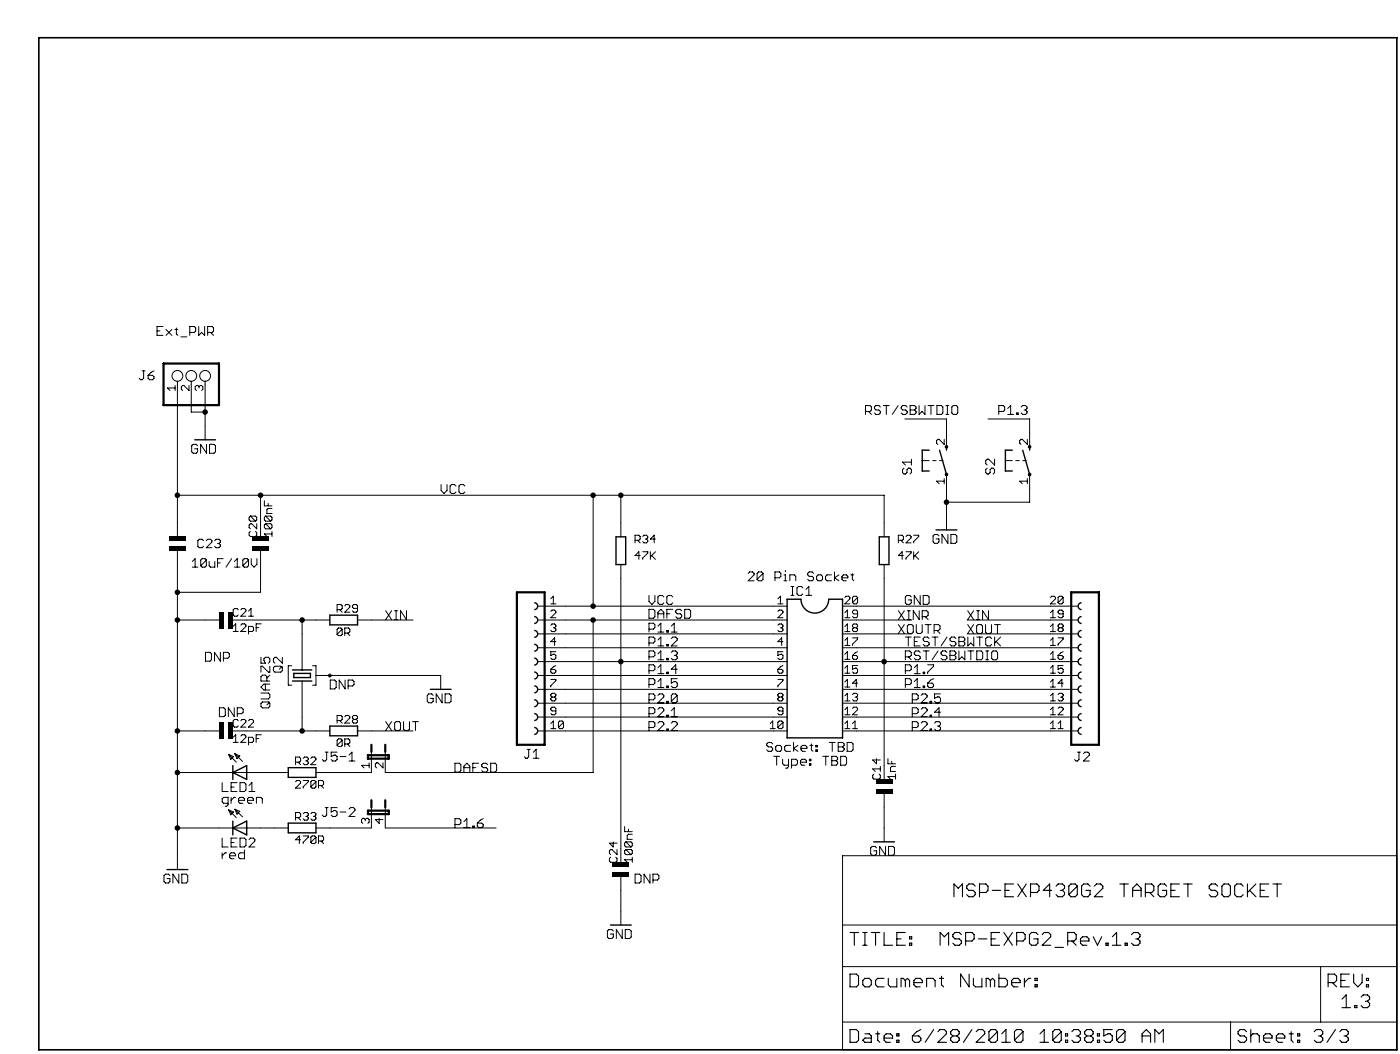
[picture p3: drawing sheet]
<svg xmlns="http://www.w3.org/2000/svg" width="257mm" height="193mm" viewBox="0 0 257 193" stroke-linecap="round" stroke-linejoin="round" font-family="sans-serif">
<g fill="none" stroke="#000" stroke-width=".2">
<path d="M155.8 178.5h1.2l.4 .4v1.5l-.4 .4h-1.2zM155.8 170.8h1.6M156.6 170.8v2.4M158.1 170.8h.8M158.1 173.2h.8M158.5 179.2h.8l.4 .4v.8l-.4 .4h-.8l-.4-.4v-.8zM158.5 170.8v2.4M159.7 170.8h1.6M160.5 170.8v2.4M162 170.8v2.4h1.6M162 179.2h-1.1l-.4 .4v.8l.4 .4h1.1M162.8 179.2v1.2l.4 .4h1.2v-1.6"/>
<path d="M164.4 172h.8M165.9 170.8h-1.5v2.4h1.5M165.9 179.6l-.3-.4h-.4v1.6M165.9 179.6l.4-.4 .4 .4v1.2M165.9 179.6v1.2M166.7 172.8h.4v.4h-.4zM166.7 171.6h.4v.4h-.4zM172.2 179.2h.8M172.3 173.2v-2.4l.8 .8 .8-.8v2.4M172.6 178.9v1.5l.4 .4M174.9 164.3v-2.3l.7 .7 .8-.7v2.3M176.2 171.2l-.4-.4h-.8l-.3 .4v.4l.3 .4h.8l.4 .4v.4l-.4 .4h-.8l-.3-.4"/>
<path d="M177 172.4h1.2l.4-.4v-.8l-.4-.4h-1.2v2.4M177.6 178.5v2.3l-1.5-2.3v2.3M178.4 179.2v1.2l.4 .4h1.2v-1.6M178.8 162.3l-.4-.3h-.8l-.4 .3v.4l.4 .4h.8l.4 .4v.4l-.4 .4h-.8l-.4-.4M179.3 172h1.6M179.5 163.5h1.2l.4-.4v-.8l-.4-.3h-1.2v2.3M181.5 179.6l-.4-.4h-.3v1.6M181.5 179.6v1.2M181.5 179.6l.4-.4 .4 .4v1.2M181.7 172h.8M181.9 163.1h1.5M183.1 178.5v2.3h1.2l.4-.4v-.8l-.4-.4h-1.2"/>
<path d="M183.2 170.8h-1.5v2.4h1.5M184 170.8l1.6 2.4M184.2 163.1h.8M185.6 170.8l-1.6 2.4M185.8 162h-1.6v2.3h1.6M186.4 172.4h1.1l.4-.4v-.8l-.4-.4h-1.1v2.4M186.6 162l1.5 2.3M187.8 179.2v1.6M188.1 162l-1.5 2.3M188.9 163.5h1.2l.4-.4v-.8l-.4-.3h-1.2v2.3M188.9 179.2h-.3l-.8 .8M189.7 179.2h.4v.4h-.4z"/>
<path d="M190.2 171.2l-.3-.4h-.8l-.4 .4v1.6l.4 .4h.8l.3-.4v-.8h-.7M191 171.2l.4-.4h.8l.4 .4v.4l-1.6 1.6h1.6M192.8 163.1h-1.6l1.2-1.1v2.3M193.4 173.6h1.5M193.6 162.3l.4-.3h.7l.4 .3v.4l-.4 .4M194.3 163.1h.4M194.7 163.1l.4 .4v.4l-.4 .4h-.7l-.4-.4M195.7 172.4h1.2l.4-.4v-.8l-.4-.4h-1.2v2.4M196.5 172.4l.8 .8M197.5 162.3l-.4-.3h-.8l-.4 .3v1.6M197.5 162.3v1.6l-.4 .4h-.8l-.4-.4M197.5 162.3l-1.6 1.6"/>
<path d="M198 172.4h1.6v-.4l-.4-.4h-.8l-.4 .4v.8l.4 .4h.8M199.8 162.3l-.4-.3h-.8l-.4 .3v1.6l.4 .4h.8l.4-.4v-.8h-.8M200.4 171.6l.8 1.6 .7-1.6M200.6 162.3l.4-.3h.8l.3 .3v.4l-1.5 1.6h1.5M202.7 172.8h.4v.4h-.4zM203.9 171.6l.8-.8v2.4M203.9 173.2h1.6M205.3 162h1.5M206 162v2.3M206.2 172.8h.4v.4h-.4zM207.4 171.2l.4-.4h.8l.4 .4v.4l-.4 .4M207.6 163.1h1.6"/>
<path d="M207.6 164.3v-1.6l.8-.7 .8 .7v1.6M208.2 172h.4M208.6 172l.4 .4v.4l-.4 .4h-.8l-.4-.4M209.9 163.5h1.2l.4-.4v-.8l-.4-.3h-1.2v2.3M210.7 163.5l.8 .8M213.8 162.3l-.4-.3h-.7l-.4 .3v1.6l.4 .4h.7l.4-.4v-.8h-.7M214.6 163.1h.8M216.2 162h-1.6v2.3h1.6M217 162h1.5M217.7 162v2.3M223.2 162.3l-.4-.3h-.8l-.4 .3v.4l.4 .4h.8l.4 .4v.4l-.4 .4h-.8l-.4-.4M224.4 162h.7l.4 .3v1.6l-.4 .4h-.7l-.4-.4v-1.6z"/>
<path d="M227.9 162.3l-.4-.3h-.8l-.4 .3v1.6l.4 .4h.8l.4-.4M228.6 162v2.3M229 163.1l1.2 1.2M230.2 162l-1.6 1.5M231 163.1h.8M232.5 162h-1.5v2.3h1.5M233.3 162h1.6M234.1 162v2.3M245.8 179.6h.8M247.3 178.5h-1.5v2.3h1.5M248.1 178.5v1.5l.8 .8 .8-.8v-1.5M250.5 179.2h.3v.4h-.3z"/>
<path d="M155.8 188.6h1.2l.4 .4v1.6l-.4 .4h-1.2zM158.5 189.4h.8l.4 .4v1.2h-1.2l-.4-.4 .4-.4h1.2M160.5 189.4h.8M160.9 189v1.6l.4 .4M162 190.2h1.6v-.4l-.4-.4h-.8l-.4 .4v.8l.4 .4h.8M164.4 190.6h.4v.4h-.4zM164.4 189.4h.4v.4h-.4zM167.2 189.8h1.2l.4 .4v.4l-.4 .4h-.8l-.4-.4zM167.5 180h1.6v-.4l-.4-.4h-.8l-.4 .4v.8l.4 .4h.8M168.8 188.6l-.8 .4-.8 .8M169.8 180.8v-1.6h1.2l.4 .4v1.2M171.1 188.6l-1.5 2.4"/>
<path d="M171.9 189l.4-.4h.8l.4 .4v.4l-1.6 1.6h1.6M174.6 189.8l-.3 .4v.4l.3 .4h.8l.4-.4v-.4l-.4-.4M174.6 189.8l-.3-.4v-.4l.3-.4h.8l.4 .4v.4l-.4 .4M174.6 189.8h.8M178.2 188.6l-1.6 2.4M178.9 189l.4-.4h.8l.4 .4v.4l-1.6 1.6h1.6M182.8 189v1.6l-.4 .4h-.7l-.4-.4M182.8 189l-.4-.4h-.7l-.4 .4v1.6M182.8 189l-1.5 1.6M183.6 191h1.6M183.6 189.4l.8-.8v2.4M185.4 180h1.6v-.4l-.4-.4h-.8l-.4 .4v.8l.4 .4h.8"/>
<path d="M187.5 189v1.6l-.4 .4h-.8l-.4-.4M187.5 189l-.4-.4h-.8l-.4 .4v1.6M187.5 189l-1.6 1.6M189.7 180.4h.4v.4h-.4zM190.6 191h1.6M190.6 189.4l.8-.8v2.4M194.5 189v1.6l-.4 .4h-.7l-.4-.4M194.5 189l-.4-.4h-.7l-.4 .4v1.6M194.5 189l-1.5 1.6M195.3 190.6h.4v.4h-.4zM195.3 189.4h.4v.4h-.4zM196.5 189l.4-.4h.7l.4 .4v.4l-.4 .4"/>
<path d="M197.3 189.8h.3M197.6 189.8l.4 .4v.4l-.4 .4h-.7l-.4-.4M199.2 189.8l-.4 .4v.4l.4 .4h.8l.4-.4v-.4l-.4-.4M199.2 189.8l-.4-.4v-.4l.4-.4h.8l.4 .4v.4l-.4 .4M199.2 189.8h.8M201.2 190.6h.3v.4h-.3zM201.2 189.4h.3v.4h-.3zM203.9 188.6h-1.6v1.2l.8-.4h.4l.4 .4v.8l-.4 .4h-.8l-.4-.4M206.2 189v1.6l-.4 .4h-.8l-.3-.4M206.2 189l-.4-.4h-.8l-.3 .4v1.6M206.2 189l-1.5 1.6M209.3 189.8h1.6"/>
<path d="M209.3 191v-1.6l.8-.8 .8 .8v1.6M211.7 191v-2.4l.8 .8 .7-.8v2.4M228.5 189l-.4-.4h-.8l-.4 .4v.4l.4 .4h.8l.4 .4v.4l-.4 .4h-.8l-.4-.4M229.3 189.8l.4-.4h.7l.4 .4v1.2M229.3 188.6v2.4M231.6 190.2h1.6v-.4l-.4-.4h-.8l-.4 .4v.8l.4 .4h.8M233.9 190.2h1.6v-.4l-.4-.4h-.8l-.4 .4v.8l.4 .4h.8M236.3 189.4h.8M236.7 189v1.6l.4 .4M237.8 190.6h.4v.4h-.4zM237.8 189.4h.4v.4h-.4zM240.9 189l.4-.4h.8l.4 .4v.4l-.4 .4"/>
<path d="M241.7 189.8h.4M242.1 189.8l.4 .4v.4l-.4 .4h-.8l-.4-.4M243.4 180h1.2l.4-.4v-.7l-.4-.4h-1.2v2.3M244.2 180l.8 .8M244.8 188.6l-1.6 2.4M245.6 189l.4-.4h.7l.4 .4v.4l-.4 .4M246 183.1l.8-.8v2.3M246 184.6h1.5M246.4 189.8h.3M246.7 189.8l.4 .4v.4l-.4 .4h-.7l-.4-.4M248.3 184.2h.4v.4h-.4zM249.5 182.7l.4-.4h.8l.3 .4v.4l-.3 .3"/>
<path d="M250.3 183.4h.4M250.5 180.4h.3v.4h-.3zM250.7 183.4l.3 .4v.4l-.3 .4h-.8l-.4-.4"/>
</g>
<g fill="none" stroke="#000" stroke-width=".18">
<path d="M29.9 59.8h-1.1v1.6h1.1M36.4 59.8v1.6l.6-.5 .5 .5v-1.6M26.1 67.9h.5M26.3 67.9v1.4l-.2 .3h-.3l-.3-.3M27.1 68.8h.9l.2 .2v.3l-.2 .3h-.6l-.3-.3zM28.2 67.9l-.5 .3-.6 .6M28.8 60.6h.5M30.4 60.4l1.1 1M31.5 60.4l-1.1 1M32.1 60.4h.5M32.1 71.1h-1.4l.5 .5M32.1 70.6v1"/>
<path d="M32.3 60.1v1.1l.3 .2M32.5 69.9v28.5M33.1 61.7h1.1M34.6 70.6v1l-.9-1h-.2l-.3 .3v.4l.3 .3M34.8 60.9h.8l.3-.3v-.5l-.3-.3h-.8v1.6M35.1 69.9v5.6h2.5M36.5 70.9l-.3-.3h-.2l-.2 .3v.4l.2 .3M36.5 70.9l.2-.3h.2l.3 .3v.4l-.3 .3M36.5 70.9v.2M37.6 69.9v10.7M38.1 60.9h.8l.2-.3v-.5l-.2-.3h-.8v1.6M38.6 60.9l.5 .5"/>
<path d="M158.6 75.4h.9l.2-.3v-.5l-.2-.3h-.9v1.6M159.2 75.4l.5 .5M161.4 74.6l-.3-.3h-.6l-.2 .3v.2l.2 .3h.6l.3 .3v.3l-.3 .2h-.6l-.2-.2M161.9 74.3h1.1M162.5 74.3v1.6M164.6 74.3l-1 1.6M165.9 76.8h7.6v5M166.3 74.6l-.3-.3h-.5l-.3 .3v.2l.3 .3h.5l.3 .3v.3l-.3 .2h-.5l-.3-.2M166.8 74.3h.8l.3 .3v.2l-.3 .3 .3 .3v.3l-.3 .2h-.8zM166.8 75.1h.8M168.5 74.3v1.6l.5-.5 .5 .5v-1.6M170.1 74.3h1.1"/>
<path d="M170.6 74.3v1.6M171.7 74.3h.9l.2 .3v1.1l-.2 .2h-.9zM173.4 74.3h.5M173.4 75.9h.5M173.6 74.3v1.6M174.7 74.3h.6l.3 .3v1.1l-.3 .2h-.6l-.2-.2v-1.1zM181.1 76.8h7.6v5M183.1 75.4h.8l.3-.3v-.5l-.3-.3h-.8v1.6M184.7 74.8l.6-.5v1.6M184.7 75.9h1.1M186.3 75.7h.3v.2h-.3zM187.2 74.6l.2-.3h.6l.3 .3v.2l-.3 .3"/>
<path d="M187.7 75.1h.3M188 75.1l.3 .3v.3l-.3 .2h-.6l-.2-.2M32.5 90.7h129.6v7.7M36.2 81.7l-.3-.3h-.5l-.3 .3v1.1l.3 .2h.5l.3-.2v-.6h-.5M37.3 99.1l-.3-.3h-.5l-.2 .3v1l.2 .2h.5l.3-.2M37.8 99.1l.3-.3h.5l.2 .3v.2l-1 1h1M37.9 81.4v1.6l-1.1-1.6v1.6M38.4 81.4h.8l.3 .3v1.1l-.3 .2h-.8zM39.4 99.1l.2-.3h.5l.3 .3v.2l-.3 .3M39.9 99.6h.2M40.1 99.6l.3 .2v.3l-.3 .2h-.5l-.2-.2M45.9 94.6l-.2 .2v.5l.2 .2h.9"/>
<path d="M45.9 97.4l-.2 .2v.5l.2 .2h.9l.3-.2v-.5l-.3-.2M45.9 94.6h.9l.3 .2v.5l-.3 .2M45.9 94.6l.9 .9M47.1 96v.9l-1-.9h-.2l-.2 .2v.5l.2 .2M47.8 90.7v7.7M48.5 91.7v1h1.4M48.7 94.6l-.2 .2v.5l.2 .2h.9M48.7 94.6h.9l.3 .2v.5l-.3 .2M48.7 96h.9l.3 .2v.5l-.3 .2M48.7 96l-.2 .2v.5l.2 .2h.9M48.7 96l.9 .9M48.7 94.6l.9 .9"/>
<path d="M49.2 92.2v.5M49.9 93.1h-.7l-.3 .3v.7h1M49.9 97.8h-1.4l.4 .5M49.9 97.4v.9M80.9 88.8v1.1l.5 .5 .5-.5v-1.1M83.6 89l-.3-.2h-.5l-.3 .2v1.1l.3 .3h.5l.3-.3M85.2 89l-.3-.2h-.5l-.3 .2v1.1l.3 .3h.5l.3-.3M108.7 90.7v20.4M113.8 90.7v7.7M116.4 99h.7l.2-.2v-.5l-.2-.2h-.7v1.4M116.9 99l.4 .5M117.8 98.3l.2-.2h.5l.2 .2v.2l-.2 .3"/>
<path d="M118.3 98.8h.2M118.5 98.8l.2 .2v.2l-.2 .3h-.5l-.2-.3M120.1 98.8h-.9l.7-.7v1.4M164.7 99h.7l.2-.2v-.5l-.2-.2h-.7v1.4M165.1 99l.5 .5M165.7 85.8l-.3 .2v.6l.3 .2h.3l.2-.2v-.6l.3-.2h.3l.3 .2v.6l-.3 .2M166.1 98.3l.2-.2h.5l.2 .2v.2l-.9 1h.9M167.1 84.1v1.1M167.1 84.7h-1.7l.6 .5M167.5 98.1h.9v.2l-.9 .9v.3M169 84.4h1.3M170.9 84.4h.7"/>
<path d="M172.1 98.2l-.3-.3h-.5l-.3 .3v1.1l.3 .2h.5l.3-.2v-.6h-.5M172.2 84.4h.7M173.1 88.2h-1.4l.4 .4M173.1 80.5v.9l-1-.9h-.2l-.2 .2v.5l.2 .2M173.1 87.7v.9M173.5 86.9v10.2M173.7 97.9v1.6l-1-1.6v1.6M174.3 97.9h.8l.3 .3v1.1l-.3 .2h-.8zM180.9 85.8l-.2 .2v.6l.2 .2h.3l.3-.2v-.6l.3-.2h.2l.3 .2v.6l-.3 .2M182.3 84.1v1.1l-1.1-1.1h-.3l-.2 .3v.5l.2 .3M184.3 84.4h1.3M186.2 84.4h.6"/>
<path d="M187.5 84.4h.6M188.3 88.2h-1.4l.5 .4M188.3 80.5v.9l-.9-.9h-.3l-.2 .2v.5l.2 .2M188.3 87.7v.9M188.7 86.9v5.1h-15.2M32.5 100.9v40.6M32.5 113.6h7.6M35.2 102.9l.6-.5v1.5M35.2 103.9h1.1M37.7 119.5h.8l.3 .3v1.1l-.3 .2h-.8zM37.8 102.6l-1 1M37.8 102.6v1l-.2 .3h-.5l-.3-.3"/>
<path d="M37.8 102.6l-.2-.2h-.5l-.3 .2v1M38.3 102.9v.7l.3 .3h.8v-1M39.9 103.1h.5M40.4 119.5v1.6l-1.1-1.6v1.6M40.9 102.4h-1v1.5M42.5 102.4l-1.1 1.5M42.7 113.6h17.8M42.7 115.7h1M42.7 114.8l.5-.5v1.4M43 102.9l.5-.5v1.5M43 103.9h1M43.7 111.7l-.3-.2h-.4l-.3 .2v1l.3 .2h.4l.3-.2"/>
<path d="M44.1 114.5l.3-.2h.4l.3 .2v.3l-1 .9h1M44.1 111.7l.3-.2h.4l.3 .2v.3l-1 .9h1M45.5 102.6v1l-.2 .3h-.5l-.3-.3M45.5 102.6l-.2-.2h-.5l-.3 .2v1M45.5 102.6l-1 1M45.5 115.7h.7l.3-.2v-.5l-.3-.2h-.7v1.4M45.5 112.9h1M45.5 112l.5-.5v1.4M46.1 102.4v1l.5 .5 .5-.5v-1M47 115h.4M47.8 100.9v7.6h-15.3M47.9 114.3h-.9v1.4"/>
<path d="M55.4 113.6v9.1M61.8 111.7h.7l.2-.2v-.5l-.2-.2h-.7v1.4M62.3 111.7l.4 .5M62.7 115.3l-.9 .9M62.7 115.3l-.2-.2h-.5l-.2 .2v.9M62.7 115.3v.9l-.2 .3h-.5l-.2-.3M63.2 111l.2-.2h.5l.2 .2v.2l-.9 1h.9M63.2 116h.7l.2-.2v-.5l-.2-.2h-.7v1.4M63.7 116l.4 .5M65.5 111.5h-.7l-.2-.3v-.2l.2-.2h.5l.2 .2v.9l-.2 .3h-.5l-.2-.3M65.5 113.6h10.2M70.7 111.9l1.1 1.6"/>
<path d="M71.8 111.9l-1.1 1.6M72.3 113.5h.6M72.3 111.9h.6M72.6 111.9v1.6M74.5 111.9v1.6l-1.1-1.6v1.6M98.6 113.6h45.7M98.6 118.7h45.7M98.6 116.1h45.7M98.6 111.1h45.7M101 114.5l.2-.2h.5l.2 .2v.3l-.2 .2M101 112l.2-.2h.5l.2 .2v.2l-.9 1h.9M101 110.6h.9"/>
<path d="M101 109.7l.4-.5v1.4M101.4 115h.3M101.7 115l.2 .2v.3l-.2 .2h-.5l-.2-.2M101.9 119.4h-.9v.7l.7-.2 .2 .2v.5l-.2 .2h-.5l-.2-.2M101.9 117.6h-.9l.7-.7v1.4M108.7 113.6v27.9h-38.1v-3.8M113.8 103.4v54.6M117.3 101.8h-.9l.7-.7v1.4M117.8 101.1h.9v.2l-.9 .9v.3M119 109.1v1.1l.5 .5 .5-.5v-1.1M119 111.6h.8l.2 .3v1.1l-.2 .3h-.8zM119 115.3h.8l.2-.3v-.6l-.2-.2h-.8v1.6"/>
<path d="M119 117.8h.8l.2-.3v-.5l-.2-.3h-.8v1.6M119.2 101.1v1.4M119.4 101.8l.7 .7M120.1 101.1l-.9 .9M120.6 113.3v-1.1l.5-.6 .6 .6v1.1M120.6 112.5h1.1M120.6 119.8l.5-.5v1.6M120.6 114.7l.5-.5v1.6M120.6 117.3l.5-.6v1.6M120.6 118.3h1.1M120.6 115.8h1.1M121.7 109.4l-.3-.3h-.5l-.3 .3v1.1l.3 .2h.5l.3-.2"/>
<path d="M122.2 112.5h.6M122.2 115.5h.3v.3h-.3zM122.2 118.1h.3v.2h-.3zM123 119.5l.3-.2h.6l.2 .2v.3l-.2 .3M123 117l.3-.3h.6l.2 .3v.3l-1.1 1h1.1M123 115.8h1.1M123 114.7l.6-.5v1.6M123.3 109.4l-.3-.3h-.5l-.3 .3v1.1l.3 .2h.5l.3-.2M123.3 111.6h-1.1v1.7M125 111.9l-.3-.3h-.6l-.2 .3v.3l.2 .3h.6l.3 .2v.3l-.3 .3h-.6l-.2-.3M125.5 111.6h.8l.3 .3v1.1l-.3 .3h-.8zM137.1 105.1l.3-.3h.5l.3 .3v.2l-1.1 1.1h1.1"/>
<path d="M139.9 105.1v1l-.3 .3h-.6l-.2-.3M139.9 105.1l-.3-.3h-.6l-.2 .3v1M139.9 105.1l-1.1 1M142 105.9h.9l.2-.3v-.5l-.2-.3h-.9v1.6M142.6 114.5l.2-.2h.5l.2 .2v.3l-.2 .2M142.6 112l.2-.2h.5l.2 .2v.2l-.9 1h.9M142.6 110.6h.9M142.6 109.7l.4-.5v1.4M143 115h.3M143.3 115l.2 .2v.3l-.2 .2h-.5l-.2-.2M143.5 119.4h-.9v.7l.4-.2h.3l.2 .2v.5l-.2 .2h-.5l-.2-.2M143.5 117.6h-.9l.7-.7v1.4"/>
<path d="M143.7 106.4h.5M143.7 105.3h.3v1.1M144 104.5v.3M144.8 106.4v-1.1h.8l.3 .3v.8M145 109.1h.5M145 107.4h.5M145.3 107.4v1.7M147.2 107.7l-.3-.3h-.5l-.3 .3v1.1l.3 .3h.5l.3-.3M147.7 109.1h1.1M147.7 108l.6-.6v1.7M149.1 105.1l-.2-.3h-.6l-.3 .3v.2l.3 .3h.6l.2 .3v.2l-.2 .3h-.6l-.3-.3M149.7 105.6l.3-.3h.5l.3 .3v.5l-.3 .3h-.5l-.3-.3z"/>
<path d="M152.4 105.3h-.8l-.3 .3v.5l.3 .3h.8M153 104.8v1.6M153.8 105.3l-.8 .6 .8 .5M154.3 105.9h1.1v-.3l-.3-.3h-.5l-.3 .3v.5l.3 .3h.5M154.4 118.7h43.2M154.4 116.1h12.7M154.4 113.6h12.7M154.4 111.1h43.2M154.9 118.3h.9M154.9 115.7h.9M154.9 113.2h.9M154.9 109.5l.2-.3h.5l.2 .3v.2l-.9 .9h.9"/>
<path d="M154.9 112.2l.4-.4v1.4M154.9 114.8l.4-.5v1.4M154.9 117.3l.4-.4v1.4M154.9 119.9l.4-.5v1.4M156 105.3h.5M156.2 105.1v1l.3 .3M156.3 116.9h.9v.2l-.9 .9v.3M156.5 115l-.2 .2v.3l.2 .2h.5l.2-.2v-.3l-.2-.2M156.5 115l-.2-.2v-.3l.2-.2h.5l.2 .2v.3l-.2 .2M156.5 115h.5M157.2 112.5h-.7l-.2-.3v-.2l.2-.2h.5l.2 .2v.9l-.2 .3h-.5l-.2-.3M157.2 109.5v.9l-.2 .2h-.5l-.2-.2"/>
<path d="M157.2 109.5l-.2-.3h-.5l-.2 .3v.9M157.2 119.4l-.5 .2-.4 .5M157.2 109.5l-.9 .9M162.1 103.4v39.4M164.7 111.9l1.1 1.6M164.7 114.4l1.1 1.7M165.6 101.8h-.9l.7-.7v1.4M165.8 111.9l-1.1 1.6M165.8 114.4l-1.1 1.7M165.9 116.7h1.1M166.1 101.1h.9v.2l-.9 .9v.3M166.3 113.5h.6"/>
<path d="M166.3 111.9h.6M166.5 116.7v1.6M166.6 114.4h.5l.3 .3v1.1l-.3 .3h-.5l-.3-.3v-1.1zM166.6 111.9v1.6M167 109.4l-.2-.3h-.6l-.3 .3v1.1l.3 .2h.6l.2-.2v-.6h-.5M167.5 101.1v1.4M167.6 117.5h.5M167.7 101.8l.7 .7M167.9 114.4v1.4l.3 .3h.6l.2-.3v-1.4M168.4 101.1l-.9 .9M168.5 111.9v1.6l-1.1-1.6v1.6M168.7 109.1v1.6l-1.1-1.6v1.6"/>
<path d="M168.7 116.7h-1.1v1.6h1.1M168.7 119.5l-.3-.2h-.5l-.3 .2v.3l.3 .3h.5l.3 .2v.3l-.3 .3h-.5l-.3-.3M169 113h.9l.2-.3v-.5l-.2-.3h-.9v1.6M169.2 109.1h.8l.3 .3v1.1l-.3 .2h-.8zM169.2 119.3h1.1M169.6 113l.5 .5M169.6 114.4h1.1M169.8 119.3v1.6M170.1 114.4v1.7M170.3 117l-.3-.3h-.5l-.3 .3v.3l.3 .2h.5l.3 .3v.3l-.3 .2h-.5l-.3-.2M170.9 116.7h1M171.2 115.5h.8l.3-.3v-.5l-.3-.3h-.8v1.7"/>
<path d="M171.4 116.7v1.6M171.8 115.5l.5 .6M171.9 119.3l-1 1.6M173.6 119.5l-.3-.2h-.5l-.3 .2v.3l.3 .3h.5l.3 .2v.3l-.3 .3h-.5l-.3-.3M173.6 116.7l-1.1 1.6M174.1 119.3h.8l.3 .2v.3l-.3 .3 .3 .2v.3l-.3 .3h-.8zM175.2 117l-.3-.3h-.5l-.3 .3v.3l.3 .2h.5l.3 .3v.3l-.3 .2h-.5l-.3-.2M175.8 117.5h.8M175.8 116.7h.8l.3 .3v.3l-.3 .2 .3 .3v.3l-.3 .2h-.8zM175.8 119.3v1.6l.5-.6 .6 .6v-1.6M177.3 116.1h20.3M177.3 113.6h20.3"/>
<path d="M177.4 114.4l1.1 1.7M177.4 111.9l1.1 1.6M177.4 119.3h1.1M177.4 116.7v1.6l.5-.5 .6 .5v-1.6M177.9 119.3v1.6M178.5 114.4l-1.1 1.7M178.5 111.9l-1.1 1.6M179 114.7l.3-.3h.5l.3 .3v1.1l-.3 .3h-.5l-.3-.3zM179 113.5h.6M179 111.9h.6M179 119.3h.9l.2 .2v1.1l-.2 .3h-.9zM179 116.7h1.1"/>
<path d="M179.3 111.9v1.6M179.6 116.7v1.6M180.6 114.4v1.4l.3 .3h.6l.2-.3v-1.4M180.7 119.3h.5M180.9 119.3v1.6M181.2 111.9v1.6l-1.1-1.6v1.6M181.8 117l-.3-.3h-.6l-.2 .3v1.1l.2 .2h.6l.3-.2M182 119.3h.6l.3 .2v1.1l-.3 .3h-.6l-.2-.3v-1.1zM182.3 114.4h1.1M182.3 116.7v1.6M182.6 117.5l.8 .8M182.8 114.4v1.7"/>
<path d="M183.4 116.7l-1.1 1.1M192.5 112.2l.5-.4v1.4M192.5 114.8l.5-.5v1.4M192.5 117.3l.5-.4v1.4M192.5 119.9l.5-.5v1.4M192.5 118.3h1M192.5 115.7h1M192.5 113.2h1M192.5 109.5l.3-.3h.4l.3 .3v.2l-1 .9h1M193.9 116.9h1v.2l-1 .9v.3M194.2 115l-.3-.2v-.3l.3-.2h.4l.3 .2v.3l-.3 .2M194.2 115l-.3 .2v.3l.3 .2h.4l.3-.2v-.3l-.3-.2"/>
<path d="M194.2 115h.4M194.9 109.5v.9l-.3 .2h-.4l-.3-.2M194.9 112.5h-.7l-.3-.3v-.2l.3-.2h.4l.3 .2v.9l-.3 .3h-.4l-.3-.3M194.9 109.5l-.3-.3h-.4l-.3 .3v.9M194.9 119.4l-.5 .2-.5 .5M194.9 109.5l-1 .9M32.5 133.9h7.6M40.2 129.7h.8l.3 .2v1.1l-.3 .3h-.8zM40.9 120.6h.9l.2-.3v-.5l-.2-.3h-.9v1.6M41.9 138.2l.9 .4-.5 .5zM41.9 138.2l1.4 1.4M42.7 133.9h17.8"/>
<path d="M42.7 136h1M42.7 135.1l.5-.5v1.4M42.9 129.7v1.6l-1-1.6v1.6M43.1 138.1l1.4 1.4M43.1 138.1l.8 .4-.5 .5zM43.5 130.8h.8l.3-.3v-.6l-.3-.2h-.8v1.6M43.7 132.1l-.3-.3h-.4l-.3 .3v.9l.3 .2h.4l.3-.2M44.1 134.8l.3-.2h.4l.3 .2v.3l-1 .9h1M44.1 132.1l.3-.3h.4l.3 .3v.2l-1 .9h1M45.5 136h.7l.3-.2v-.5l-.3-.2h-.7v1.4M45.5 132.1l.3-.3h.4l.3 .3v.2l-1 .9h1M47 135.3h.4"/>
<path d="M47.8 128.9l.3-.3h1.1l.3 .3v.5l-.3 .3h-1.1l-.3-.3zM47.8 120.4v1.1h.8l-.2-.5v-.3l.2-.3h.6l.3 .3v.5l-.3 .3M47.8 127h1.4l.3 .2v.6l-.3 .3h-1.4M47.9 134.6h-.9v1.4M48.6 125.3v1.1M48.9 124.8v-.8l-.3-.3h-.5l-.3 .3v.8h1.7M49.5 122.1v1h-.3l-1.1-1h-.3v1M49.5 128.6l-.6 .5M49.5 125.3h-1.1l-.6 .6 .6 .5h1.1M49.5 123.7l-.6 .5M50.1 122.3l.3-.2h1.1l.2 .2v.6l-.2 .2h-1.1l-.3-.2zM51.7 120.4v1.1l-1-1.1h-.3l-.3 .3v.5l.3 .3"/>
<path d="M51.7 122.1l-.5 .5M53.5 122h-.7v3.5h.7M54.2 139.6h.7l.2-.2v-.5l-.2-.2h-.7v1.4M54.6 139.6l.5 .5M55.4 124.8v9.1M55.6 138.9l.2-.2h.5l.2 .2v.3l-.2 .2M56 139.4h.3M56.3 139.4l.2 .2v.3l-.2 .2h-.5l-.2-.2M57 138.9l.2-.2h.5l.2 .2v.3l-.9 .9h.9M57.3 122h.6v3.5h-.6M57.9 123.8h22.9v2.5M59.6 137.8h.6"/>
<path d="M59.9 137.8v1.4l-.3 .2h-.3l-.2-.2M60.5 124.6h.8l.3 .3v1l-.3 .3h-.8zM61.8 137.8h-1.1v.8l.5-.3h.3l.3 .3v.6l-.3 .2h-.5l-.3-.2M61.8 132h.7l.2-.2v-.5l-.2-.2h-.7v1.4M62.3 132l.4 .5M62.3 138.6h1.1M62.7 135.6l-.2-.2h-.5l-.2 .2v.9M62.7 135.6v.9l-.2 .3h-.5l-.2-.3M62.7 135.6l-.9 .9M63.2 131.3l.2-.2h.5l.2 .2v.2l-.9 1h.9M63.2 136.3h.7l.2-.2v-.5l-.2-.2h-.7v1.4M63.3 124.6v1.6l-1.1-1.6v1.6"/>
<path d="M63.7 136.3l.4 .5M63.8 125.7h.8l.3-.3v-.5l-.3-.3h-.8v1.6M64 139.4h1.1M64 138.3l.5-.5v1.6M64.8 131.8l-.2-.3v-.2l.2-.2h.5l.2 .2v.2l-.2 .3M64.8 131.8l-.2 .2v.2l.2 .3h.5l.2-.3v-.2l-.2-.2M64.8 131.8h.5M65.5 133.9h10.2M67.7 139.8v.9M68.1 137.7v3.8h-10.2M70.2 139.8v.9l-.9-.9h-.3l-.2 .2v.5l.2 .2M70.7 132.2l1.1 1.6"/>
<path d="M71.8 132.2l-1.1 1.6M72.6 132.2h.5l.3 .3v1.1l-.3 .2h-.5l-.3-.2v-1.1zM74 132.2v1.4l.2 .2h.6l.3-.2v-1.4M75.6 132.2h1.1M76.1 132.2v1.6M79.4 127.4l-.3-.3h-.5l-.3 .3v1.1l.3 .3h.5l.3-.3v-.6h-.5M81 127.1v1.7l-1-1.7v1.7M81.6 127.1h.8l.3 .3v1.1l-.3 .3h-.8zM83.4 139.8h.8l.3 .3v1.1l-.3 .3h-.8zM87.8 139.8h-1.1v1.7M89.9 139.8h.9l.2 .3v1.1l-.2 .3h-.9zM96.6 137.3h.6"/>
<path d="M96.9 137.3v1.3l-.3 .3h-.2l-.3-.3M97.7 138.9h1.1M97.7 137.8l.6-.5v1.6M98.6 121.2h45.7M98.6 133.9h45.7M98.6 131.4h45.7M98.6 128.8h45.7M98.6 126.3h45.7M98.6 123.8h45.7M101 133.5h.9M101 122.6h.7l.2 .3v.2l-.2 .2h-.5l-.2-.2zM101 132.6l.4-.5v1.4"/>
<path d="M101 124.5h.9v.2l-.9 .9v.3M101.2 127.7l-.2 .2v.3l.2 .2h.5l.2-.2v-.3l-.2-.2M101.2 127.7l-.2-.2v-.3l.2-.2h.5l.2 .2v.3l-.2 .2M101.2 127.7h.5M101.9 130.3h-.7l-.2-.3v-.2l.2-.2h.5l.2 .2v.9l-.2 .3h-.5l-.2-.3M101.9 121.9l-.5 .3-.4 .4M103.3 132.3v1l-.2 .2h-.5l-.2-.2M103.3 132.3l-.2-.2h-.5l-.2 .2v1M103.3 132.3l-.9 1M119 130.8h.8l.2-.3v-.6l-.2-.2h-.8v1.6M119 128.2h.8l.2-.3v-.5l-.2-.3h-.8v1.7M119 120.3h.8l.2-.2v-.6l-.2-.2h-.8v1.6"/>
<path d="M119 122.9h.8l.2-.3v-.5l-.2-.3h-.8v1.6M119 125.4h.8l.2-.2v-.6l-.2-.3h-.8v1.7M119 133.3h.8l.2-.3v-.5l-.2-.3h-.8v1.6M120.6 129.9l.3-.2h.5l.3 .2v.3l-1.1 1.1h1.1M120.6 127.4l.3-.3h.5l.3 .3v.3l-1.1 1.1h1.1M120.6 132.5l.3-.3h.5l.3 .3v.3l-1.1 1h1.1M120.6 122.3l.5-.5v1.6M120.6 124.9l.5-.6v1.7M120.6 120.9h1.1M120.6 123.4h1.1M120.6 126h1.1M122.2 120.6h.3v.3h-.3z"/>
<path d="M122.2 131h.3v.3h-.3zM122.2 125.7h.3v.3h-.3zM122.2 128.5h.3v.3h-.3zM122.2 123.2h.3v.2h-.3zM122.2 133.6h.3v.2h-.3zM123 131.3h1.1M123 132.5l.3-.3h.6l.2 .3v.3l-1.1 1h1.1M123 130.2l.6-.5v1.6M123.6 120.1h.3M123.9 120.1l.2 .2v.3l-.2 .3h-.6l-.3-.3M124.1 122.6h-1.1l.9-.8v1.6M124.1 127.4l-1.1 1.1"/>
<path d="M124.1 127.4l-.2-.3h-.6l-.3 .3v1.1M124.1 127.4v1.1l-.2 .3h-.6l-.3-.3M124.1 124.3h-1.1v.9l.6-.3h.3l.2 .3v.5l-.2 .3h-.6l-.3-.3M141.2 132.6l.4-.5v1.4M141.2 133.5h.9M141.6 136.3l-.2-.3h-.6l-.3 .3v.3l.3 .2h.6l.2 .3v.3l-.2 .2h-.6l-.3-.2M141.8 138.6h1.1M142.4 138.6v1.6M142.5 136.6h.5l.3 .2v.6l-.3 .2h-.5l-.3-.2v-.6zM142.6 122.6h.7l.2 .3v.2l-.2 .2h-.5l-.2-.2zM142.6 124.5h.9v.2l-.9 .9v.3M142.8 127.7l-.2 .2v.3l.2 .2h.5l.2-.2v-.3l-.2-.2"/>
<path d="M142.8 127.7l-.2-.2v-.3l.2-.2h.5l.2 .2v.3l-.2 .2M142.8 127.7h.5M143.5 139.1v.8l.2 .3h.8M143.5 132.3v1l-.2 .2h-.5l-.2-.2M143.5 132.3l-.2-.2h-.5l-.2 .2v1M143.5 132.3l-.9 1M143.5 130.3h-.7l-.2-.3v-.2l.2-.2h.5l.2 .2v.9l-.2 .3h-.5l-.2-.3M143.5 121.9l-.5 .3-.4 .4M144.5 139.1v1.4l-.2 .2h-.3M144.9 136.6h-.8l-.3 .2v.6l.3 .2h.8M145.5 136v1.6M146.3 136.6l-.8 .5 .8 .5"/>
<path d="M146.7 139.6h1.1v-.2l-.3-.3h-.5l-.3 .3v.5l.3 .3h.5M146.8 137.1h1.1v-.3l-.3-.2h-.5l-.3 .2v.6l.3 .2h.5M148.4 139.9h.2v.3h-.2zM148.4 139.1h.2v.3h-.2zM148.5 136.6h.5M148.7 136.3v1.1l.3 .2M149.5 136.6h.3v.2h-.3zM149.5 137.4h.3v.2h-.3zM150.8 138.6h1.1M151.4 138.6v1.6M152 136h1.1M152.5 138.6h.8l.2 .2v.3l-.2 .3 .2 .2v.3l-.2 .3h-.8z"/>
<path d="M152.5 139.4h.8M152.5 136v1.6M153.6 136h.9l.2 .3v.3l-.2 .2 .2 .3v.3l-.2 .2h-.9zM153.6 136.8h.9M154.1 138.6h.8l.3 .2v1.1l-.3 .3h-.8zM154.4 121.2h43.2M154.4 133.9h43.2M154.4 131.4h43.2M154.4 128.8h43.2M154.4 126.3h43.2M154.4 123.8h43.2M154.9 133.5h.9"/>
<path d="M154.9 131h.9M154.9 128.4h.9M154.9 125.9h.9M154.9 123.3h.9M154.9 120.8h.9M154.9 132.6l.4-.5v1.4M154.9 122.4l.4-.5v1.4M154.9 124.9l.4-.4v1.4M154.9 127.5l.4-.5v1.4M154.9 130l.4-.4v1.4M155.3 136h.8l.3 .3v1.1l-.3 .2h-.8zM156.3 133.5h.9"/>
<path d="M156.3 129.8l.2-.2h.5l.2 .2v.2l-.9 1h.9M156.3 127.2l.2-.2h.5l.2 .2v.3l-.2 .2M156.3 120.1h.7l.2 .2v.3l-.2 .2h-.5l-.2-.2zM156.3 132.6l.4-.5v1.4M156.7 127.7h.3M157 127.7l.2 .2v.3l-.2 .2h-.5l-.2-.2M157.2 125.2h-.9l.7-.7v1.4M157.2 121.9h-.9v.7l.4-.2h.3l.2 .2v.5l-.2 .2h-.5l-.2-.2M160.7 139v.9l-.7-.7h1.4M162.8 139v.9h1.4M163.5 139.5v.4M165.9 120.3h.9l.2-.2v-.6l-.2-.2h-.9v1.6"/>
<path d="M165.9 122.9h.9l.2-.3v-.5l-.2-.3h-.9v1.6M165.9 125.4h.9l.2-.2v-.6l-.2-.3h-.9v1.7M166.5 120.3l.5 .6M167.2 130.8h.8l.3-.3v-.6l-.3-.2h-.8v1.6M167.2 128.2h.8l.3-.3v-.5l-.3-.3h-.8v1.7M167.2 133.3h.8l.3-.3v-.5l-.3-.3h-.8v1.6M167.6 123.4h1.1M167.6 126h1.1M167.6 124.9l.5-.6v1.7M167.6 122.3l.5-.5v1.6M168.9 129.9l.2-.2h.6l.2 .2v.3l-1 1.1h1M168.9 127.4l.2-.3h.6l.2 .3v.3l-1 1.1h1"/>
<path d="M168.9 132.5l.2-.3h.6l.2 .3v.3l-1 1h1M169.2 125.7h.3v.3h-.3zM169.2 123.2h.3v.2h-.3zM170 121.8h1.1v.3l-1.1 1.1v.2M170 125.2h.9l.2 .2v.3l-.2 .3h-.6l-.3-.3zM170.5 131h.3v.3h-.3zM170.5 128.5h.3v.3h-.3zM170.5 133.6h.3v.2h-.3zM171.1 124.3l-.5 .3-.6 .6M171.3 132.5l.3-.3h.5l.3 .3v.3l-.3 .2M171.8 133h.3M172.1 133l.3 .3v.3l-.3 .2h-.5l-.3-.2"/>
<path d="M172.4 130.5h-1.1l.8-.8v1.6M172.4 127.1h-1.1v.8l.5-.2h.3l.3 .2v.6l-.3 .3h-.5l-.3-.3M174.1 120.1h.8M180.7 120.9h.5M192.5 132.6l.5-.5v1.4M192.5 122.4l.5-.5v1.4M192.5 124.9l.5-.4v1.4M192.5 127.5l.5-.5v1.4M192.5 130l.5-.4v1.4M192.5 133.5h1M192.5 131h1M192.5 128.4h1"/>
<path d="M192.5 125.9h1M192.5 123.3h1M192.5 120.8h1M193.9 133.5h1M193.9 132.6l.5-.5v1.4M193.9 129.8l.3-.2h.4l.3 .2v.2l-1 1h1M193.9 120.1h.7l.3 .2v.3l-.3 .2h-.4l-.3-.2zM193.9 127.2l.3-.2h.4l.3 .2v.3l-.3 .2M194.4 127.7h.2M194.6 127.7l.3 .2v.3l-.3 .2h-.4l-.3-.2M194.9 121.9h-1v.7l.5-.2h.2l.3 .2v.5l-.3 .2h-.4l-.3-.2M194.9 125.2h-1l.7-.7v1.4"/>
<path d="M197.5 137.8h.5M197.8 137.8v1.4l-.3 .2h-.3l-.2-.2M198.6 138.1l.3-.3h.5l.3 .3v.2l-1.1 1.1h1.1M32.5 141.5v17.8M32.5 141.5h20.3M32.5 151.7h20.3M40.7 143.4v1.6h1.1M40.7 153.5v1.7h1.1M40.7 156.2v1.1M41.5 156.2h-.2l-.6 .6M41.8 147.2h-.8l-.3-.3v-.5l.3-.3h.8v1.3l-.3 .3h-.2M41.9 148.4l.9 .4-.5 .5z"/>
<path d="M41.9 148.4l1.4 1.4M42.1 156.8h1.1v-.3l-.3-.3h-.5l-.3 .3v.6l.3 .2h.5M42.4 146.1v1.1M42.4 144.2h.5M42.4 154.4h.5M43.1 148.3l.8 .3-.5 .6zM43.1 148.3l1.4 1.4M43.2 146.1h-.3l-.5 .5M43.4 143.4h-1v1.6h1M43.4 153.5h-1v1.7h1M43.7 146.6h1.1v-.2l-.3-.3h-.5l-.3 .3v.5l.3 .3h.5M44 143.4h.8l.3 .3v1l-.3 .3h-.8z"/>
<path d="M44 153.5h.8l.3 .3v1.1l-.3 .3h-.8zM44.8 155.7v1.6h-.8l-.3-.2v-.6l.3-.3h.8M45.4 146.6h1v-.2l-.2-.3h-.6l-.2 .3v.5l.2 .3h.6M45.6 145h1.1M45.6 143.9l.6-.5v1.6M45.6 153.8l.3-.3h.5l.3 .3v.3l-1.1 1.1h1.1M47 147.2v-1.1h.8l.3 .3v.8M54.2 149.8h.7l.2-.2v-.5l-.2-.2h-.7v1.4M54.2 143.2l.2-.2h.5l.2 .2v.3l-.9 .9h.9M54.6 149.8l.5 .5M55.1 153.9h-.9l.7-.7v1.4M55.6 143h.9v.2l-.9 1v.2"/>
<path d="M55.6 149.1l.2-.2h.5l.2 .2v.2l-.2 .3M55.6 153.2h.9v.2l-.9 .9v.3M56 149.6h.3M56.3 149.6l.2 .2v.2l-.2 .3h-.5l-.2-.3M57 149.1l.2-.2h.5l.2 .2v.2l-.2 .3M57.4 149.6h.3M57.7 149.6l.2 .2v.2l-.2 .3h-.5l-.2-.3M57.9 143.2l-.2-.2h-.5l-.2 .2v1M57.9 143.2v1l-.2 .2h-.5l-.2-.2M57.9 153.4v.9l-.2 .3h-.5l-.2-.3M57.9 153.4l-.2-.2h-.5l-.2 .2v.9M57.9 143.2l-.9 1"/>
<path d="M57.9 153.4l-.9 .9M58.4 143.9h.7l.2-.2v-.5l-.2-.2h-.7v1.4M58.4 154.1h.7l.2-.2v-.5l-.2-.2h-.7v1.4M58.8 143.9l.5 .5M58.8 154.1l.5 .5M59.6 148h.6M59.9 148v1.3l-.3 .3h-.3l-.2-.3M61.8 148h-1.1v.8l.5-.3h.3l.3 .3v.5l-.3 .3h-.5l-.3-.3M62.3 148.8h1.1M64 148.2l.2-.2h.6l.3 .2v.3l-1.1 1.1h1.1M67 150.2l.2-.3h.2l.3 .3v.4l-.3 .2M67 150.2l-.3-.3h-.2l-.2 .3v.4l.2 .2"/>
<path d="M67 150.2v.2M67.7 140.2h-1.4l.4 .5M68.1 147.9v3.8h-10.2M69.5 149.9v.9l-.7-.6h1.4M70.6 147.9v3.8h20.3M83.4 151.1h.8l.3-.3v-.5l-.3-.3h-.8v1.6M85 150.5l.6-.5v1.6M85 141.5v-1.1l.6-.6 .5 .6v1.1M85 140.6h1.1M85 151.6h1.1M86.7 140.6h.5M86.7 151.3h.2v.3h-.2z"/>
<path d="M87.5 150.8h.8l.3 .3v.2l-.3 .3h-.5l-.3-.3zM88.6 150l-.6 .3-.5 .5M89.4 140.1l-.3-.3h-.5l-.3 .3v.3l.3 .2h.5l.3 .3v.3l-.3 .3h-.5l-.3-.3M111.9 157l-.2 .3v.4l.2 .3h1l.2-.3v-.4l-.2-.3M112.4 154.2v1l-.7-.7h1.4M113.1 155.6v1l-.9-1h-.3l-.2 .3v.4l.2 .3M114.5 151.4v1h1.4M114.7 154.2l-.2 .3v.4l.2 .3h1M114.7 154.2h1l.2 .3v.4l-.2 .3M114.7 155.6h1l.2 .3v.4l-.2 .3M114.7 155.6l-.2 .3v.4l.2 .3h1M114.7 155.6l1 1"/>
<path d="M114.7 154.2l1 1M115.2 151.9v.5M115.9 157.5h-1.4l.5 .5M115.9 157v1M115.9 152.8h-.7l-.2 .3v.7h.9M145.1 140.2h.8l.3-.3v-.5l-.3-.3h-.8v1.6M154.4 156.8h101.6v35.5h-101.6zM160.2 141.8l-.2 .2v.5l.2 .2h.9l.3-.2v-.5l-.3-.2M160.7 155.3l-.3-.2h-.5l-.3 .2v1.1l.3 .3h.5l.3-.3v-.5h-.6M161.4 140.4v.9M161.4 140.9h-1.4l.4 .4M162.1 145.3v8.9"/>
<path d="M162.3 155.1v1.6l-1.1-1.6v1.6M162.9 155.1h.8l.3 .2v1.1l-.3 .3h-.8zM164.2 140.4h-.7l-.3 .2v.7h1M164.2 142.3h-1.4l.4 .4M164.2 141.8v.9M31.1 160.4l-.2-.2h-.6l-.2 .2v1.1l.2 .3h.6l.2-.3v-.5h-.5M32.8 160.2v1.6l-1.1-1.6v1.6M33.3 160.2h.8l.3 .2v1.1l-.3 .3h-.8zM112.4 170.6l-.3-.3h-.5l-.3 .3v1.1l.3 .2h.5l.3-.2v-.6h-.5M113.8 160.6v8.9M114.1 170.3v1.6l-1.1-1.6v1.6M114.6 170.3h.8l.3 .3v1.1l-.3 .2h-.8z"/>
<path d="M116.4 160.2h.8l.3 .2v1.1l-.3 .3h-.8zM119.1 160.2v1.6l-1-1.6v1.6M119.7 161.2h.8l.3-.2v-.6l-.3-.2h-.8v1.6M154.4 177.1h101.6M154.4 169.5h101.6M242.1 177.1v10.2M154.4 187.3h101.6M225.6 187.3v5"/>
<circle cx="32.5" cy="68.9" r=".99"/>
<circle cx="35.1" cy="68.9" r=".99"/>
<circle cx="37.6" cy="68.9" r=".99"/>
<circle cx="60.5" cy="123.8" r=".25"/>
</g>
<path d="M7.1 6.9h248.9v185.4h-248.9z" fill="none" stroke="#000" stroke-width=".3"/>
<g fill="none" stroke="#000" stroke-width=".25">
<path d="M35.7 80.6h3.8M112.9 98.4h1.8v5h-1.8zM161.2 98.4h1.7v5h-1.7zM170.3 82.5h-1.3v3.8h1.3M171.6 97.1h3.8M172.2 82.5l1.3 4.4M173.5 81.8v.7M185.6 82.5h-1.3v3.8h1.3M187.5 82.5l1.2 4.4M188.7 81.8v.7M60.5 112.7h5v1.8h-5zM97.9 115.5a.64 .64 0 0 1 .7 .6 .64 .64 0 0 1-.7 .7"/>
<path d="M97.9 113a.64 .64 0 0 1 .7 .6 .64 .64 0 0 1-.7 .6M97.9 110.4a.64 .64 0 0 1 .7 .7 .64 .64 0 0 1-.7 .6M97.9 118a.64 .64 0 0 1 .7 .7 .64 .64 0 0 1-.7 .6M144.3 109.8h2.5a2.54 2.54 0 0 0 2.6 2.5 2.54 2.54 0 0 0 2.5-2.5h2.5v25.4h-10.1zM198.3 115.5a.64 .64 0 0 0-.7 .6 .64 .64 0 0 0 .7 .7M198.3 118a.64 .64 0 0 0-.7 .7 .64 .64 0 0 0 .7 .6M198.3 110.4a.64 .64 0 0 0-.7 .7 .64 .64 0 0 0 .7 .6M198.3 113a.64 .64 0 0 0-.7 .6 .64 .64 0 0 0 .7 .6M53.6 124.8h3.6M53.6 122.7h3.6M53.9 123.4h3v.7h-3zM60.5 133h5v1.8h-5z"/>
<path d="M78.9 126.3h3.8M97.9 120.6a.63 .63 0 0 1 .7 .6 .63 .63 0 0 1-.7 .6M97.9 128.2a.64 .64 0 0 1 .7 .6 .64 .64 0 0 1-.7 .7M97.9 125.7a.64 .64 0 0 1 .7 .6 .64 .64 0 0 1-.7 .6M97.9 123.1a.64 .64 0 0 1 .7 .7 .64 .64 0 0 1-.7 .6M97.9 133.3a.63 .63 0 0 1 .7 .6 .63 .63 0 0 1-.7 .6M97.9 130.7a.64 .64 0 0 1 .7 .7 .64 .64 0 0 1-.7 .6M198.3 128.2a.64 .64 0 0 0-.7 .6 .64 .64 0 0 0 .7 .7M198.3 130.7a.64 .64 0 0 0-.7 .7 .64 .64 0 0 0 .7 .6M198.3 133.3a.63 .63 0 0 0-.7 .6 .63 .63 0 0 0 .7 .6M198.3 123.1a.64 .64 0 0 0-.7 .7 .64 .64 0 0 0 .7 .6M198.3 125.7a.64 .64 0 0 0-.7 .6 .64 .64 0 0 0 .7 .6"/>
<path d="M198.3 120.6a.63 .63 0 0 0-.7 .6 .63 .63 0 0 0 .7 .6M30.6 159.3h3.8M42.7 141.5l2.5-1.2v2.5zM42.7 140.3v2.5M42.7 150.4v2.6M42.7 151.7l2.5-1.3v2.6zM52.8 140.6h5.1v1.8h-5.1zM52.8 150.8h5.1v1.8h-5.1zM160.2 154.2h3.8M111.9 169.5h3.8"/>
</g>
<g fill="#000">
<path d="M31 98.4h3v.7h-3zM46.2 98.4h3.1v.7h-3.1zM31 100.1h3v.8h-3zM40.1 112.1h.8v3h-.8zM41.9 112.1h.8v3h-.8zM46.2 100.1h3.1v.8h-3.1zM40.1 132.4h.8v3h-.8zM41.9 132.4h.8v3h-.8zM112.3 159.8h3v.8h-3zM112.3 158h3v.8h-3zM160.5 144.6h3.1v.7h-3.1zM160.5 142.8h3.1v.8h-3.1z"/>
<circle cx="37.6" cy="75.5" r=".51"/>
<circle cx="32.5" cy="90.7" r=".51"/>
<circle cx="47.8" cy="90.7" r=".51"/>
<circle cx="108.7" cy="90.7" r=".51"/>
<circle cx="113.8" cy="90.7" r=".51"/>
<circle cx="173.5" cy="92" r=".51"/>
<circle cx="32.5" cy="108.5" r=".51"/>
<circle cx="32.5" cy="113.6" r=".51"/>
<circle cx="55.4" cy="113.6" r=".51"/>
<circle cx="108.7" cy="111.1" r=".51"/>
<circle cx="108.7" cy="113.6" r=".51"/>
<circle cx="32.5" cy="133.9" r=".51"/>
<circle cx="55.4" cy="133.9" r=".51"/>
<circle cx="113.8" cy="121.2" r=".51"/>
<circle cx="162.1" cy="121.2" r=".51"/>
<circle cx="32.5" cy="141.5" r=".51"/>
<circle cx="32.5" cy="151.7" r=".51"/>
</g>
<g fill="none" stroke="#000" stroke-width=".41">
<path d="M30 66.6h10.1v7.6h-10.1zM94.7 108.5h5.1v28h-5.1zM196.3 108.5h5.1v28h-5.1zM67.4 138.4h3.9v.6h-3.9zM68.1 136.5v1.2M70.6 136.5v1.2M67.4 148.5h3.9v.7h-3.9zM68.1 146.6v1.3M70.6 146.6v1.3"/>
<circle cx="173.5" cy="86.9" r=".13"/>
<circle cx="173.5" cy="81.8" r=".13"/>
<circle cx="188.7" cy="81.8" r=".13"/>
<circle cx="188.7" cy="86.9" r=".13"/>
</g>
</svg>
